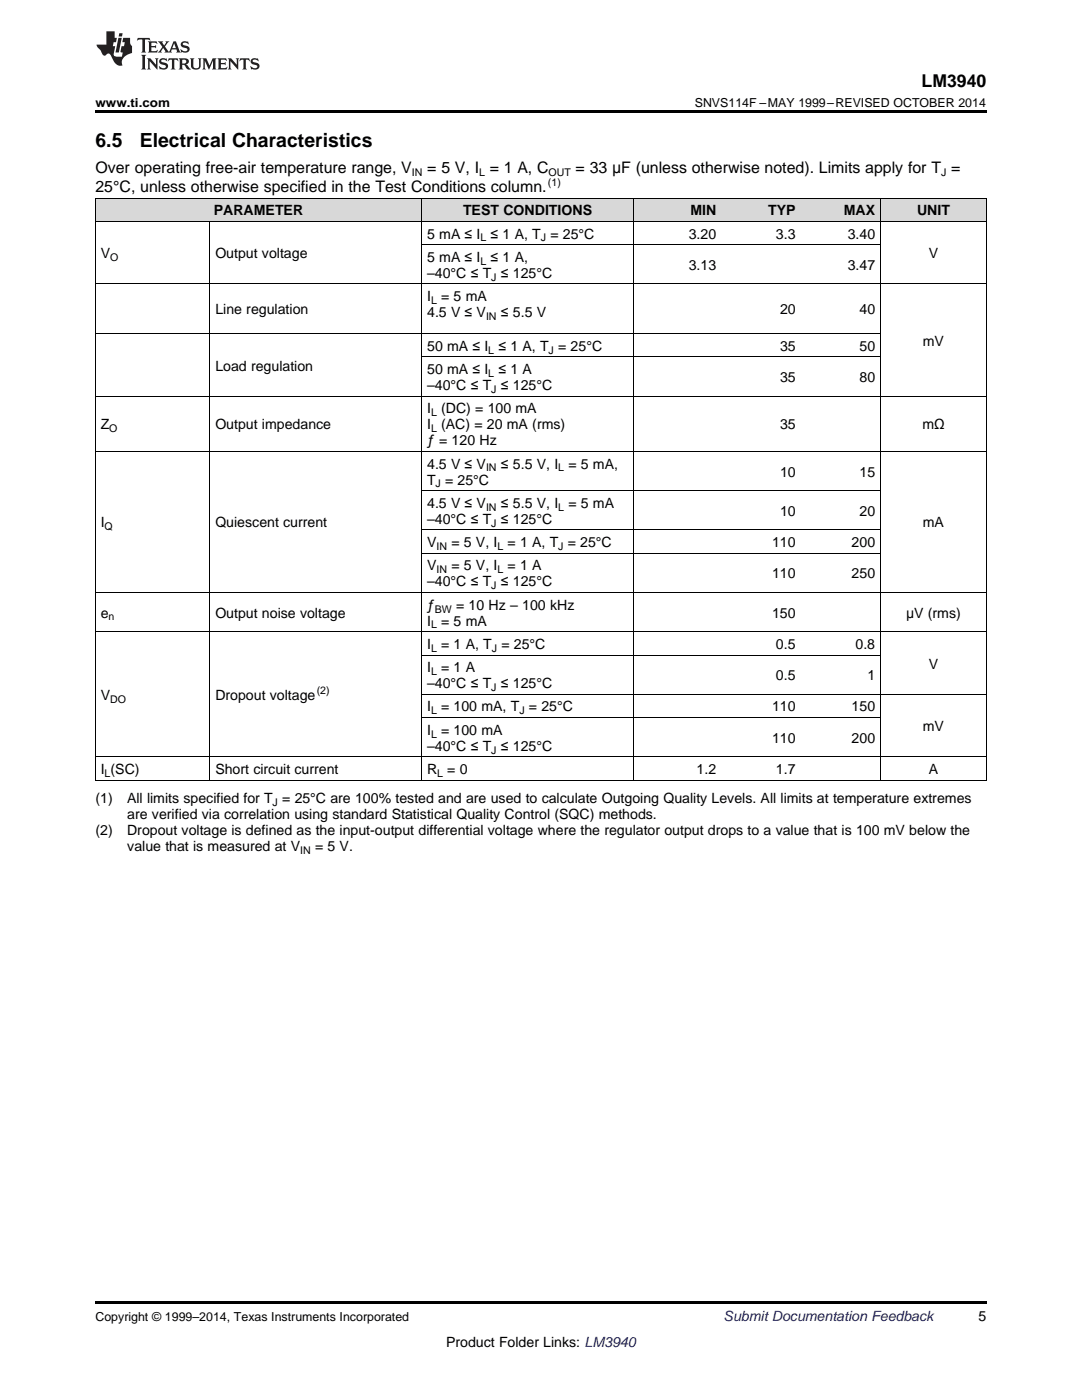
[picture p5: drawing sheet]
<svg xmlns="http://www.w3.org/2000/svg" width="216mm" height="279mm" viewBox="0 0 216 279" stroke-linecap="round" stroke-linejoin="round" font-family="sans-serif">
<defs><g id="words">
<g font-size="3.9">
<text x="19" y="29.3">6.5</text>
<text x="27.9" y="29.3">Electrical Characteristics</text>
</g>
<text font-size="3.5" x="183.9" y="17.3">LM3940</text>
<g font-size="3.2">
<text x="19" y="34.4">Over operating free-air temperature range, V</text>
<text x="85.3" y="34.4">= 5 V, I = 1 A, C</text>
<text x="114.9" y="34.4">= 33 μF (unless otherwise noted). Limits apply for T =</text>
<text x="19" y="38.3">25°C, unless otherwise specified in the Test Conditions column.</text>
</g>
<g font-size="2.8">
<text x="42.7" y="43">PARAMETER</text>
<text x="85.2" y="47.6">5 mA ≤ I</text>
<text x="92.4" y="43">TEST CONDITIONS</text>
<text x="97.9" y="47.6">≤ 1 A, T = 25°C</text>
<text x="137.4" y="47.6">3.20</text>
<text x="137.8" y="43">MIN</text>
<text x="153.3" y="43">TYP</text>
<text x="154.8" y="47.6">3.3</text>
<text x="168.4" y="43">MAX</text>
<text x="169.2" y="47.6">3.40</text>
<text x="183" y="43">UNIT</text>
<text x="20.1" y="51.5">V</text>
<text x="43" y="51.5">Output voltage</text>
<text x="85.2" y="52.3">5 mA ≤ I</text>
<text x="97.9" y="52.3">≤ 1 A,</text>
<text x="137.4" y="53.9">3.13</text>
<text x="169.2" y="53.9">3.47</text>
<text x="185.3" y="51.5">V</text>
<text x="85.2" y="55.5">–40°C ≤ T ≤ 125°C</text>
<text x="43" y="62.7">Line regulation</text>
<text x="85.2" y="60.1">I</text>
<text x="85.2" y="63.3">4.5 V ≤ V</text>
<text x="88" y="60.1">= 5 mA</text>
<text x="99.9" y="63.3">≤ 5.5 V</text>
<text x="155.6" y="62.7">20</text>
<text x="171.5" y="62.7">40</text>
<text x="85.2" y="70">50 mA ≤ I</text>
<text x="99.4" y="70">≤ 1 A, T = 25°C</text>
<text x="155.6" y="70">35</text>
<text x="171.5" y="70">50</text>
<text x="184.1" y="69">mV</text>
<text x="43" y="73.9">Load regulation</text>
<text x="85.2" y="74.7">50 mA ≤ I</text>
<text x="85.2" y="77.9">–40°C ≤ T ≤ 125°C</text>
<text x="99.4" y="74.7">≤ 1 A</text>
<text x="155.6" y="76.3">35</text>
<text x="171.5" y="76.3">80</text>
<text x="85.2" y="82.5">I</text>
<text x="88" y="82.5">(DC) = 100 mA</text>
<text x="20.1" y="85.7">Z</text>
<text x="43" y="85.7">Output impedance</text>
<text x="85.2" y="85.7">I</text>
<text x="85.2" y="88.9">ƒ = 120 Hz</text>
<text x="88" y="85.7">(AC) = 20 mA (rms)</text>
<text x="155.6" y="85.7">35</text>
<text x="184" y="85.7">mΩ</text>
<text x="85.2" y="93.5">4.5 V ≤ V</text>
<text x="99.9" y="93.5">≤ 5.5 V, I</text>
<text x="113.4" y="93.5">= 5 mA,</text>
<text x="155.6" y="95.1">10</text>
<text x="171.5" y="95.1">15</text>
<text x="85.2" y="96.7">T = 25°C</text>
<text x="85.2" y="101.4">4.5 V ≤ V</text>
<text x="99.9" y="101.4">≤ 5.5 V, I</text>
<text x="113.4" y="101.4">= 5 mA</text>
<text x="20.1" y="105.3">I</text>
<text x="43" y="105.3">Quiescent current</text>
<text x="85.2" y="104.5">–40°C ≤ T ≤ 125°C</text>
<text x="155.6" y="102.9">10</text>
<text x="171.5" y="102.9">20</text>
<text x="184.1" y="105.3">mA</text>
<text x="85.2" y="109.2">V</text>
<text x="85.2" y="113.8">V</text>
<text x="90.1" y="109.2">= 5 V, I</text>
<text x="90.1" y="113.8">= 5 V, I</text>
<text x="101.3" y="109.2">= 1 A, T = 25°C</text>
<text x="101.3" y="113.8">= 1 A</text>
<text x="154.1" y="109.2">110</text>
<text x="169.9" y="109.2">200</text>
<text x="85.2" y="117">–40°C ≤ T ≤ 125°C</text>
<text x="154.1" y="115.4">110</text>
<text x="169.9" y="115.4">250</text>
<text x="20.1" y="123.3">e</text>
<text x="43" y="123.3">Output noise voltage</text>
<text x="85.2" y="121.7">ƒ</text>
<text x="85.2" y="124.8">I</text>
<text x="88" y="124.8">= 5 mA</text>
<text x="91" y="121.7">= 10 Hz – 100 kHz</text>
<text x="154.1" y="123.3">150</text>
<text x="180.8" y="123.3">μV (rms)</text>
<text x="85.2" y="129.5">I</text>
<text x="88" y="129.5">= 1 A, T = 25°C</text>
<text x="154.8" y="129.5">0.5</text>
<text x="170.7" y="129.5">0.8</text>
<text x="85.2" y="134.2">I</text>
<text x="85.2" y="137.3">–40°C ≤ T ≤ 125°C</text>
<text x="88" y="134.2">= 1 A</text>
<text x="154.8" y="135.7">0.5</text>
<text x="173.1" y="135.7">1</text>
<text x="185.3" y="133.4">V</text>
<text x="20.1" y="139.7">V</text>
<text x="43" y="139.7">Dropout voltage</text>
<text x="85.2" y="142">I</text>
<text x="88" y="142">= 100 mA, T = 25°C</text>
<text x="154.1" y="142">110</text>
<text x="169.9" y="142">150</text>
<text x="85.2" y="146.6">I</text>
<text x="85.2" y="149.8">–40°C ≤ T ≤ 125°C</text>
<text x="88" y="146.6">= 100 mA</text>
<text x="154.1" y="148.2">110</text>
<text x="169.9" y="148.2">200</text>
<text x="184.1" y="145.9">mV</text>
<text x="20.1" y="154.5">I (SC)</text>
<text x="43" y="154.5">Short circuit current</text>
<text x="85.2" y="154.5">R</text>
<text x="89.3" y="154.5">= 0</text>
<text x="139" y="154.5">1.2</text>
<text x="154.8" y="154.5">1.7</text>
<text x="185.3" y="154.5">A</text>
<text x="19" y="160.3">(1)</text>
<text x="25.4" y="160.3">All limits specified for T = 25°C are 100% tested and are used to calculate Outgoing Quality Levels. All limits at temperature extremes</text>
<text x="19" y="166.7">(2)</text>
<text x="25.4" y="166.7">Dropout voltage is defined as the input-output differential voltage where the regulator output drops to a value that is 100 mV below the</text>
<text x="25.4" y="163.5">are verified via correlation using standard Statistical Quality Control (SQC) methods.</text>
<text x="25.4" y="169.9">value that is measured at V</text>
<text x="62.9" y="169.9">= 5 V.</text>
<text x="195.3" y="263.6">5</text>
<text x="89" y="268.9">Product Folder Links: LM3940</text>
</g>
<text font-size="2.8" fill="#0000c8" x="144.4" y="263.6">Submit Documentation Feedback</text>
<g font-size="2.5">
<text x="19" y="21.4">www.ti.com</text>
<text x="138.6" y="21.4">SNVS114F –MAY 1999–REVISED OCTOBER 2014</text>
<text x="19" y="263.6">Copyright © 1999–2014, Texas Instruments Incorporated</text>
</g>
<g font-size="2.1">
<text x="82.2" y="35.1">IN</text>
<text x="95.6" y="35.1">L</text>
<text x="109.5" y="35.1">OUT</text>
<text x="187.8" y="35.1">J</text>
<text x="109.3" y="37">(1)</text>
<text x="22" y="52.1">O</text>
<text x="95.9" y="48.2">L</text>
<text x="95.9" y="52.8">L</text>
<text x="107.9" y="48.2">J</text>
<text x="98" y="56">J</text>
<text x="86" y="60.7">L</text>
<text x="97" y="63.9">IN</text>
<text x="97.4" y="70.6">L</text>
<text x="109.5" y="70.6">J</text>
<text x="97.4" y="75.2">L</text>
<text x="86" y="83.1">L</text>
<text x="98" y="78.4">J</text>
<text x="21.8" y="86.3">O</text>
<text x="86" y="86.3">L</text>
<text x="97" y="94.1">IN</text>
<text x="111.4" y="94.1">L</text>
<text x="86.9" y="97.3">J</text>
<text x="97" y="101.9">IN</text>
<text x="111.4" y="101.9">L</text>
<text x="20.9" y="105.8">Q</text>
<text x="98" y="105.1">J</text>
<text x="87.1" y="109.7">IN</text>
<text x="99.3" y="109.7">L</text>
<text x="111.4" y="109.7">J</text>
<text x="87.1" y="114.4">IN</text>
<text x="98" y="117.6">J</text>
<text x="99.3" y="114.4">L</text>
<text x="21.7" y="123.8">n</text>
<text x="86" y="125.4">L</text>
<text x="86.8" y="122.2">BW</text>
<text x="86" y="130.1">L</text>
<text x="98.1" y="130.1">J</text>
<text x="86" y="134.7">L</text>
<text x="98" y="137.9">J</text>
<text x="22" y="140.2">DO</text>
<text x="63.2" y="138.5">(2)</text>
<text x="86" y="142.6">L</text>
<text x="103.6" y="142.6">J</text>
<text x="86" y="147.2">L</text>
<text x="20.9" y="155">L</text>
<text x="87.2" y="155">L</text>
<text x="98" y="150.4">J</text>
<text x="54.4" y="160.9">J</text>
<text x="59.9" y="170.4">IN</text>
</g>
</g></defs>
<g fill="#d8d8d8">
<path d="M19 39.6h22.9v4.6h-22.9z"/>
<path d="M41.9 39.6h42.3v4.6h-42.3z"/>
<path d="M84.2 39.6h42.2v4.6h-42.2z"/>
<path d="M126.4 39.6h17.6v4.6h-17.6z"/>
<path d="M144 39.6h15.9v4.6h-15.9z"/>
<path d="M159.9 39.6h15.8v4.6h-15.8z"/>
<path d="M175.7 39.6h21.1v4.6h-21.1z"/>
</g>
<path d="M19 22h177.8v.5h-177.8zM19 259.7h177.8v.5h-177.8z" fill="#000"/>
<g fill="none" stroke="#000" stroke-width=".2">
<path d="M19 39.5h177.8M19.1 39.5v116.3M84.1 39.5v116.3M126.3 39.5v116.3M175.7 39.5v116.3M196.8 39.5v116.3M19 56.7h177.8M19 44.2h177.8M41.9 44.2v111.6M84.2 48.8h91.5M19 79.1h177.8M19 66.6h156.7"/>
<path d="M84.2 71.2h91.5M19 90.1h177.8M84.2 97.9h91.5M19 118.2h177.8M84.2 110.4h91.5M84.2 105.7h91.5M19 126.1h177.8M84.2 138.6h112.6M84.2 130.7h91.5M19 155.7h177.8M19 151h177.8M84.2 143.2h91.5"/>
</g>
<g fill="#231f20">
<path d="M27.5 7.6l-.1 .5 .4-.2h.6v.1v2.1l-.2 .4h1l-.3-.4v-2.1l.1-.1h.5l.5 .2-.2-.5zM29.5 8.3l.2 .3v1.5l-.2 .4h1.8l.2-.6a1.04 1.04 0 0 1-1.3 .2v-.7h.6l.3 .2v-.6l-.3 .2h-.6v-.6l.8-.1 .4 .3-.2-.5zM31.5 8.3l.9 1.1-.9 1.1h.8l-.2-.2 .5-.7 .4 .7-.2 .2h1.5l-.1-.2 .1-.4h.9l.1 .4-.2 .2h1l-.3-.3-.7-1.9h-.5l-.9 2-.8-1 .9-1h-.8l.1 .3-.3 .5-.4-.6 .2-.2zM34.7 8.6l.4 1h-.7zM36.3 8.4a.63 .63 0 0 0-.2 .7 .63 .63 0 0 0 .6 .4l.6 .2 .1 .2a.75 .75 0 0 1-.7 .4 .75 .75 0 0 1-.6-.5l.1 .7 .1-.1a1.11 1.11 0 0 0 1.5-.6 1.13 1.13 0 0 0-1.2-.8l-.1-.4a1.04 1.04 0 0 1 1.2 .2l-.2-.5-.1 .1-.5-.2zM28.2 10.9l.2 .4v2.2l-.2 .4h1l-.3-.4v-2.2l.3-.4zM29.3 11.6l.3 .4v1.5l-.3 .4h.8l-.2-.4v-1.3l1.5 1.7v-1.9l.2-.4h-.7l.2 .4v.9l-1.1-1.3zM32 11.8a.62 .62 0 0 0-.2 .7 .62 .62 0 0 0 .6 .4l.6 .1 .1 .3a.76 .76 0 0 1-.7 .3 .76 .76 0 0 1-.6-.4l.1 .7 .1-.1a1.11 1.11 0 0 0 1.5-.6 1.13 1.13 0 0 0-1.2-.8l-.1-.4a1.04 1.04 0 0 1 1.2 .2l-.2-.6-.1 .1-.5-.1zM33.7 11.6l-.2 .6a.61 .61 0 0 1 .8-.3v1.6l-.2 .4h.9l-.2-.4v-1.6a.63 .63 0 0 1 .8 .3l-.2-.6zM35.6 11.6l.3 .4v1.5l-.3 .4h1l-.2-.2v-.8l.5 .2a.76 .76 0 0 0 1.2 .7l-1-1a.58 .58 0 0 0 .6-.5 .58 .58 0 0 0-.5-.6zM36.4 11.9h.1a.45 .45 0 0 1 .5 .1 .45 .45 0 0 1 .1 .5l-.7 .2zM37.9 11.6l.2 .2a2.17 2.17 0 0 0 .3 1.9 .99 .99 0 0 0 1.6-.6v-1.1l.2-.4h-.7l.2 .2a1.92 1.92 0 0 1-.2 1.8 .6 .6 0 0 1-.9-.5v-1.1l.2-.4zM40.4 11.6l.2 .4v1.5l-.2 .4h.7l-.2-.4v-1.4l.8 1.8 .8-1.8v1.4l-.2 .4h.9l-.2-.4v-1.5l.2-.4h-.8l-.6 1.5-.6-1.5zM43.4 11.6l.2 .4v1.5l-.2 .4h1.8l.2-.6a1.04 1.04 0 0 1-1.3 .1v-.6h.5l.4 .2v-.6l-.4 .2h-.5v-.7h.8l.3 .3-.1-.6zM45.5 11.6l.2 .4v1.5l-.2 .4h.7l-.2-.4v-1.3l1.5 1.7v-1.9l.2-.4h-.7l.2 .4v.9l-1.1-1.3zM47.9 11.6l-.1 .6a.61 .61 0 0 1 .8-.3v1.6l-.3 .4h1l-.3-.4 .1-1.6a.63 .63 0 0 1 .7 .3l-.1-.6zM50.2 11.8a.62 .62 0 0 0-.2 .7 .62 .62 0 0 0 .6 .4l.6 .1 .2 .3a.76 .76 0 0 1-.8 .3 .76 .76 0 0 1-.6-.4l.1 .7 .2-.1a1.11 1.11 0 0 0 1.5-.6 1.13 1.13 0 0 0-1.3-.8l-.1-.4a1.04 1.04 0 0 1 1.2 .2l-.1-.6-.2 .1-.5-.1z"/>
<path d="M21.2 6.3v2.6h-1.9l.1 .4 .7 .9a.91 .91 0 0 0 1 .8 .56 .56 0 0 1 .5-.3 .56 .56 0 0 1 .5 .3l.4 .8a1.53 1.53 0 0 0 1.9 1.2 1.54 1.54 0 0 1 1-2.1l.9-.3v-1.4a1.52 1.52 0 0 1-.3-1.6h-1.4l-.2 .8h.5l-.2 .8h-.4l-.2 1v.2l.4 .1-.2 .8a1.93 1.93 0 0 1-1.6-.3l.3-1.8h-.5l.2-.8h.4l.2-.8h-.4v-1.3zM23.6 7.6l-.6 2.9h.7l.6-2.9zM23.8 6.6l-.1 .7h.6l.2-.7z"/>
</g>
<use href="#words"/>
</svg>
